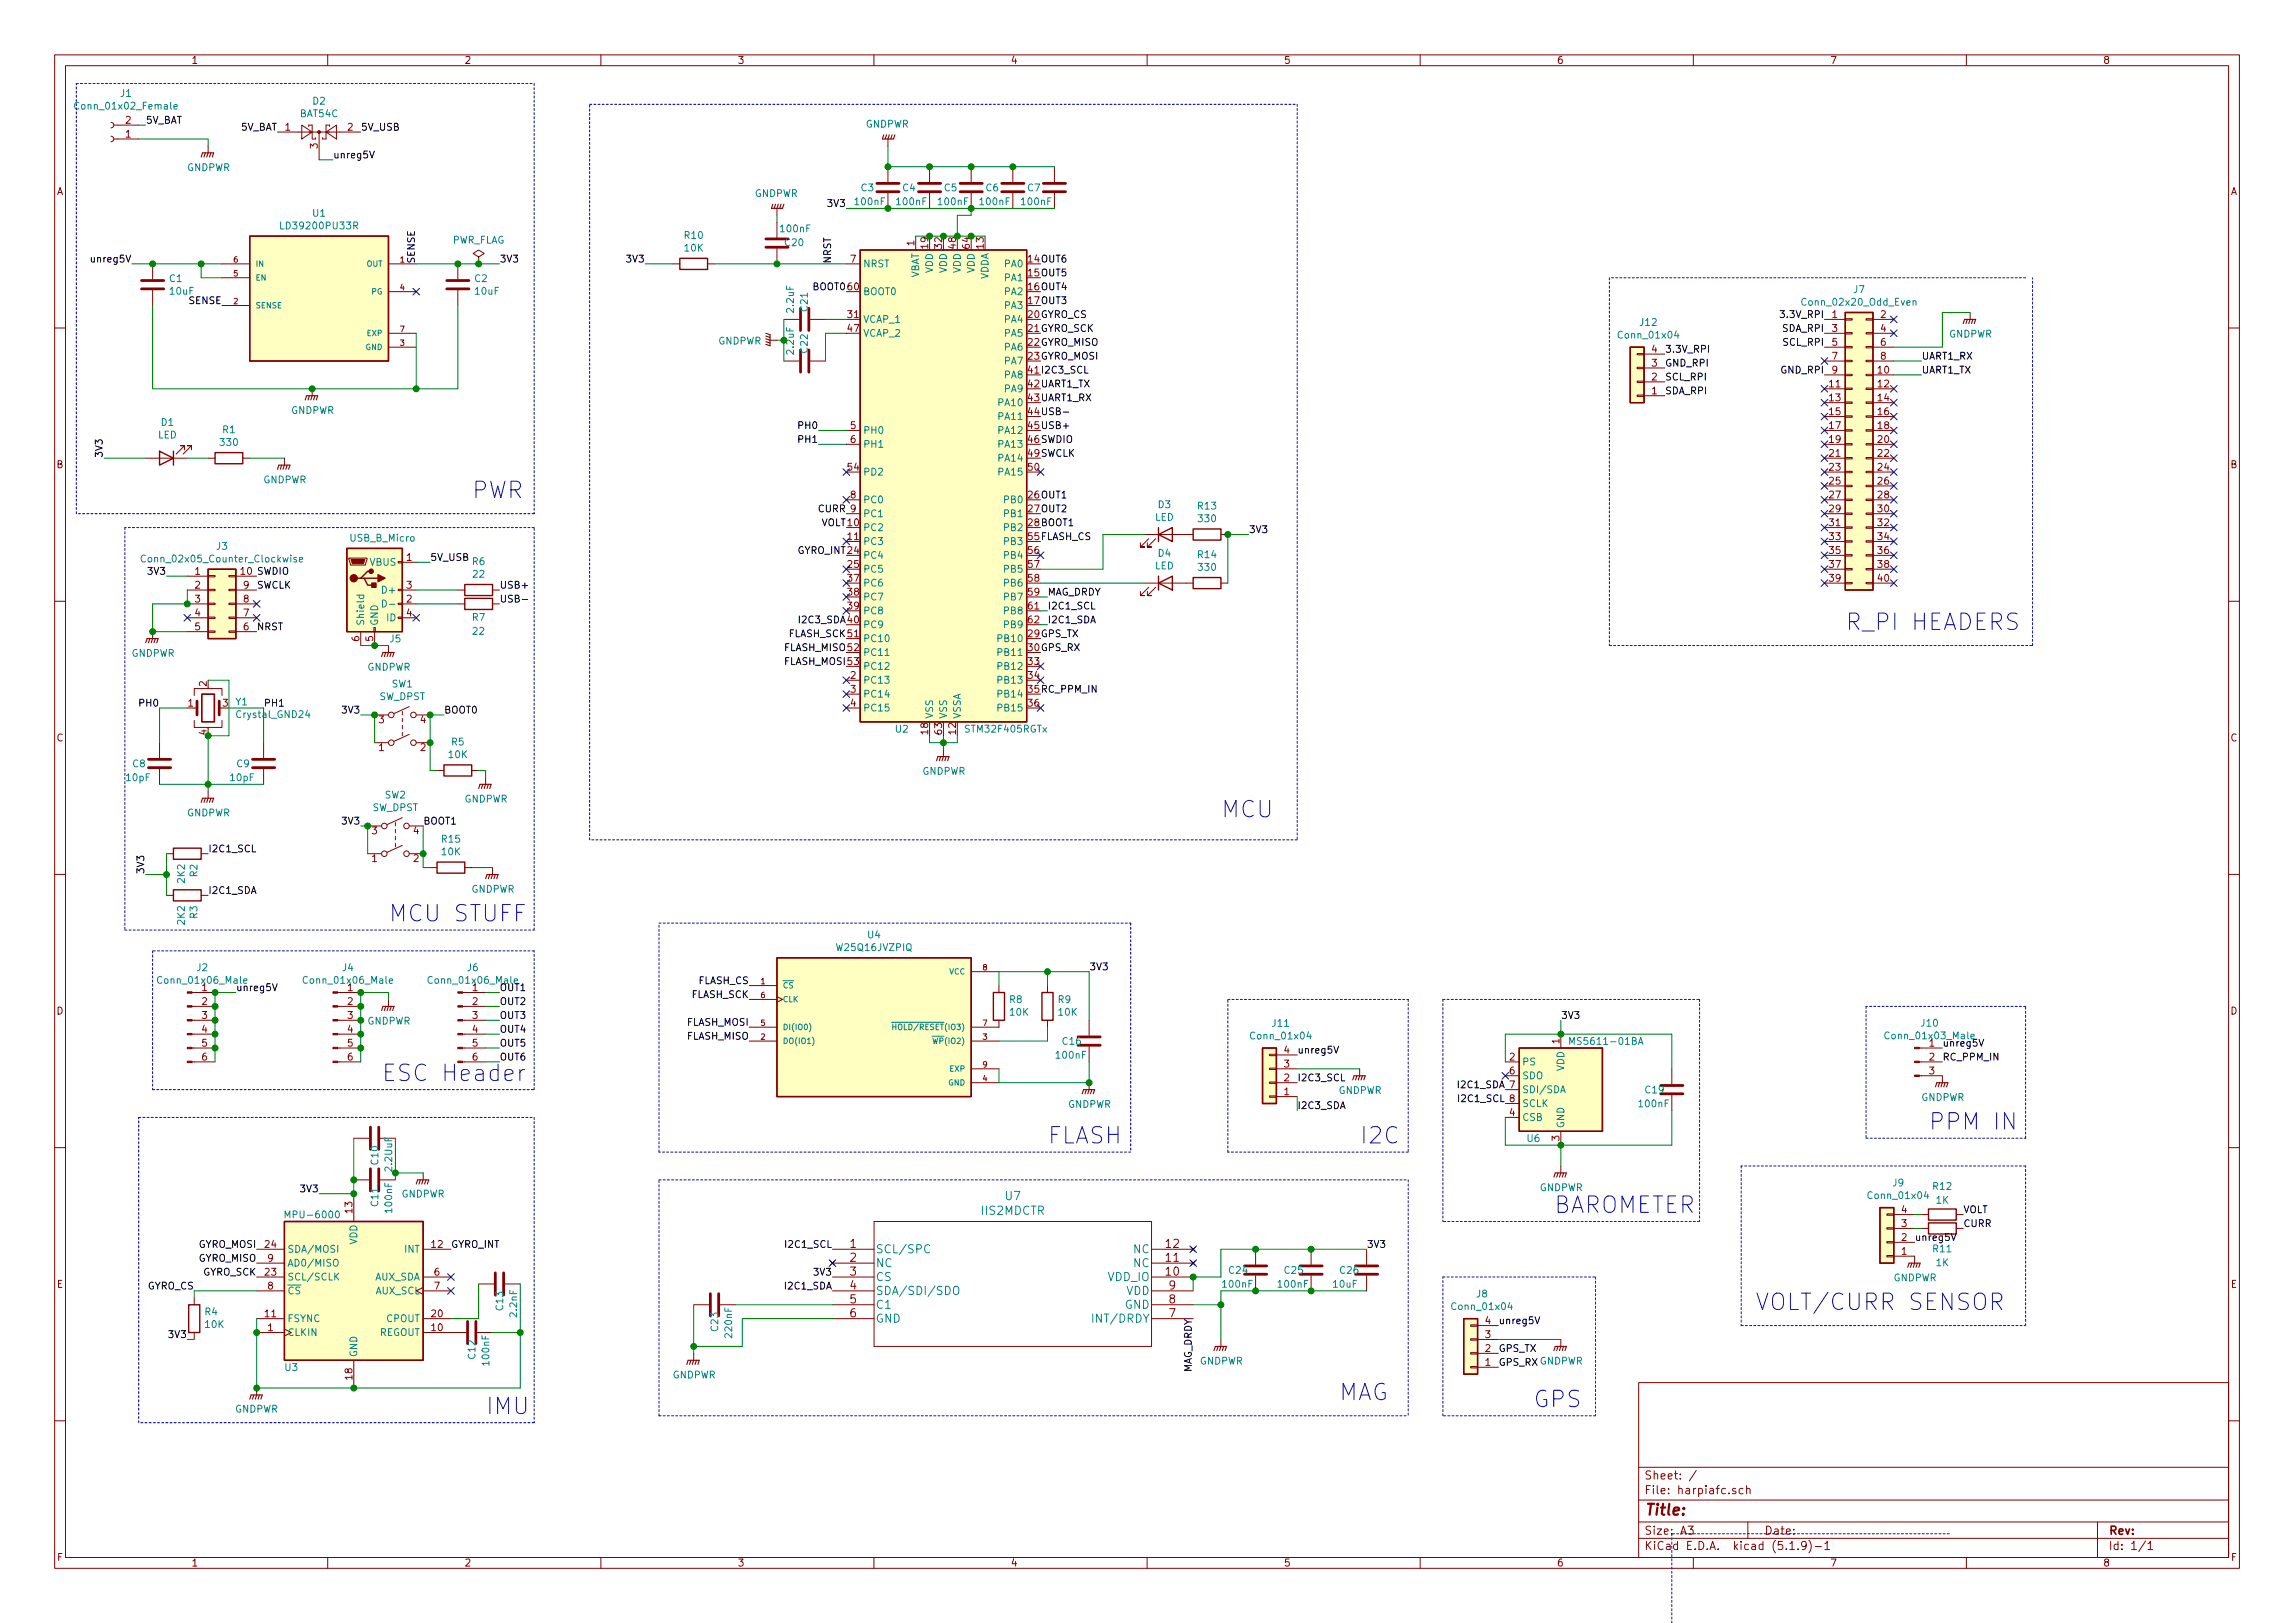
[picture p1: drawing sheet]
<svg xmlns="http://www.w3.org/2000/svg" width="420mm" height="297mm" viewBox="0 0 420 297" stroke-linecap="round" stroke-linejoin="round" font-family="sans-serif">
<defs><g id="words">
<g font-size="4.2" fill="#0000c2">
<text x="86.4" y="91.2">PWR</text>
<text x="337.8" y="115.4">R_PI HEADERS</text>
<text x="223.5" y="149.6">MCU</text>
<text x="71.1" y="168.7">MCU STUFF</text>
<text x="69.8" y="197.9">ESC Header</text>
<text x="191.8" y="209.3">FLASH</text>
<text x="248.9" y="209.3">I2C</text>
<text x="353.1" y="206.8">PPM IN</text>
<text x="284.5" y="222">BAROMETER</text>
<text x="321.3" y="239.8">VOLT/CURR SENSOR</text>
<text x="245.1" y="256.3">MAG</text>
<text x="280.7" y="257.6">GPS</text>
<text x="88.9" y="258.9">IMU</text>
</g>
<text font-size="2.8" fill="#840000" x="301" y="277.3">Title:</text>
<g font-size="2.1" fill="#008484">
<text x="184.1" y="219.6">U7</text>
<text x="179.7" y="222.3">IIS2MDCTR</text>
<text x="160.3" y="229.4">SCL/SPC</text>
<text x="160.3" y="231.9">NC</text>
<text x="207.5" y="231.9">NC</text>
<text x="207.5" y="229.4">NC</text>
<text x="160.3" y="234.5">CS</text>
<text x="160.3" y="237">SDA/SDI/SDO</text>
<text x="160.3" y="239.5">C1</text>
<text x="202.8" y="234.5">VDD_IO</text>
<text x="205.9" y="239.5">GND</text>
<text x="206.2" y="237">VDD</text>
<text x="160.3" y="242.1">GND</text>
<text x="200.7" y="242.1">INT/DRDY</text>
</g>
<g font-size="2.1" fill="#840000">
<text x="155.6" y="228.4">1</text>
<text x="155.6" y="230.9">2</text>
<text x="155.6" y="233.5">3</text>
<text x="213.5" y="233.5">10</text>
<text x="213.5" y="230.9">11</text>
<text x="213.5" y="228.4">12</text>
<text x="155.6" y="236">4</text>
<text x="155.6" y="238.5">5</text>
<text x="214" y="238.5">8</text>
<text x="214" y="236">9</text>
<text x="155.6" y="241.1">6</text>
<text x="214" y="241.1">7</text>
<text x="301" y="273.5">File: harpiafc.sch</text>
<text x="301" y="270.8">Sheet: /</text>
<text x="301" y="280.9">Size: A3</text>
<text x="323" y="280.9">Date:</text>
<text x="386" y="280.9">Rev:</text>
<text x="301" y="283.7">KiCad E.D.A. kicad (5.1.9)-1</text>
<text x="386" y="283.7">Id: 1/1</text>
</g>
<g font-size="1.8" fill="#840000">
<text x="35" y="11.7">1</text>
<text x="85" y="11.7">2</text>
<text x="135" y="11.7">3</text>
<text x="185" y="11.7">4</text>
<text x="235" y="11.7">5</text>
<text x="285" y="11.7">6</text>
<text x="335" y="11.7">7</text>
<text x="385" y="11.7">8</text>
<text x="23" y="22.6">2</text>
<text x="52.2" y="23.9">1</text>
<text x="63.7" y="23.9">2</text>
<text x="23" y="25.2">1</text>
<text x="58.2" y="27.2" transform="rotate(-90 58.2 27.2)">3</text>
<text x="10.4" y="35.7">A</text>
<text x="408.4" y="35.7">A</text>
<text x="167.4" y="45" transform="rotate(-90 167.4 45)">1</text>
<text x="169.9" y="45.5" transform="rotate(-90 169.9 45.5)">19</text>
<text x="172.5" y="45.5" transform="rotate(-90 172.5 45.5)">32</text>
<text x="175" y="45.5" transform="rotate(-90 175 45.5)">48</text>
<text x="177.5" y="45.5" transform="rotate(-90 177.5 45.5)">64</text>
<text x="180.1" y="45.5" transform="rotate(-90 180.1 45.5)">13</text>
<text x="155.2" y="53.1">60</text>
<text x="155.7" y="48">7</text>
<text x="155.2" y="58.2">31</text>
<text x="335.4" y="58.2">1</text>
<text x="344.3" y="58.2">2</text>
<text x="155.2" y="60.7">47</text>
<text x="302.4" y="64.6">4</text>
<text x="335.4" y="60.7">3</text>
<text x="335.4" y="63.3">5</text>
<text x="335.4" y="65.8">7</text>
<text x="344.3" y="60.7">4</text>
<text x="344.3" y="63.3">6</text>
<text x="344.3" y="65.8">8</text>
<text x="302.4" y="69.6">2</text>
<text x="302.4" y="67.1">3</text>
<text x="334.9" y="70.9">11</text>
<text x="335.4" y="68.4">9</text>
<text x="343.8" y="68.4">10</text>
<text x="343.8" y="70.9">12</text>
<text x="302.4" y="72.2">1</text>
<text x="334.9" y="73.4">13</text>
<text x="334.9" y="76">15</text>
<text x="343.8" y="73.4">14</text>
<text x="343.8" y="76">16</text>
<text x="155.7" y="78.5">5</text>
<text x="155.7" y="81.1">6</text>
<text x="334.9" y="78.5">17</text>
<text x="334.9" y="81.1">19</text>
<text x="334.9" y="83.6">21</text>
<text x="343.8" y="78.5">18</text>
<text x="343.8" y="81.1">20</text>
<text x="343.8" y="83.6">22</text>
<text x="10.4" y="85.7">B</text>
<text x="155.2" y="86.1">54</text>
<text x="188.3" y="86.1">50</text>
<text x="334.9" y="86.1">23</text>
<text x="334.9" y="88.7">25</text>
<text x="343.8" y="86.1">24</text>
<text x="343.8" y="88.7">26</text>
<text x="408.4" y="85.7">B</text>
<text x="155.7" y="91.2">8</text>
<text x="334.9" y="91.2">27</text>
<text x="334.9" y="93.8">29</text>
<text x="343.8" y="91.2">28</text>
<text x="343.8" y="93.8">30</text>
<text x="155.2" y="98.8">11</text>
<text x="188.3" y="101.4">56</text>
<text x="334.9" y="96.3">31</text>
<text x="334.9" y="98.8">33</text>
<text x="334.9" y="101.4">35</text>
<text x="343.8" y="96.3">32</text>
<text x="343.8" y="98.8">34</text>
<text x="343.8" y="101.4">36</text>
<text x="35.7" y="105.2">1</text>
<text x="35.7" y="107.7">2</text>
<text x="44.6" y="107.7">9</text>
<text x="74.4" y="102.7">1</text>
<text x="74.4" y="107.7">3</text>
<text x="155.2" y="103.9">25</text>
<text x="155.2" y="106.5">37</text>
<text x="188.3" y="103.9">57</text>
<text x="188.3" y="106.5">58</text>
<text x="334.9" y="103.9">37</text>
<text x="334.9" y="106.5">39</text>
<text x="343.8" y="103.9">38</text>
<text x="343.8" y="106.5">40</text>
<text x="35.7" y="110.3">3</text>
<text x="35.7" y="112.8">4</text>
<text x="44.6" y="112.8">7</text>
<text x="44.6" y="110.3">8</text>
<text x="74.4" y="110.3">2</text>
<text x="74.4" y="112.8">4</text>
<text x="155.2" y="109">38</text>
<text x="155.2" y="111.5">39</text>
<text x="188.3" y="109">59</text>
<text x="188.3" y="111.5">61</text>
<text x="35.7" y="115.4">5</text>
<text x="44.6" y="115.4">6</text>
<text x="65.8" y="117.4" transform="rotate(-90 65.8 117.4)">6</text>
<text x="68.3" y="117.4" transform="rotate(-90 68.3 117.4)">5</text>
<text x="188.3" y="114.1">62</text>
<text x="37.8" y="125.6" transform="rotate(-90 37.8 125.6)">2</text>
<text x="155.7" y="124.2">2</text>
<text x="188.3" y="121.7">33</text>
<text x="188.3" y="124.2">34</text>
<text x="34.4" y="129.3">1</text>
<text x="40.8" y="129.3">3</text>
<text x="155.7" y="126.8">3</text>
<text x="155.7" y="129.3">4</text>
<text x="188.3" y="129.3">36</text>
<text x="10.4" y="135.7">C</text>
<text x="37.8" y="134.5" transform="rotate(-90 37.8 134.5)">4</text>
<text x="69.4" y="137.5">1</text>
<text x="69.4" y="132.4">3</text>
<text x="77" y="137.5">2</text>
<text x="77" y="132.4">4</text>
<text x="169.9" y="134.4" transform="rotate(-90 169.9 134.4)">18</text>
<text x="172.5" y="134.4" transform="rotate(-90 172.5 134.4)">63</text>
<text x="175" y="134.4" transform="rotate(-90 175 134.4)">12</text>
<text x="408.4" y="135.7">C</text>
<text x="68.1" y="152.7">3</text>
<text x="75.7" y="152.7">4</text>
<text x="68.1" y="157.8">1</text>
<text x="75.7" y="157.8">2</text>
<text x="10.4" y="185.7">D</text>
<text x="37" y="181.4">1</text>
<text x="37" y="183.9">2</text>
<text x="63.7" y="181.4">1</text>
<text x="63.7" y="183.9">2</text>
<text x="86.5" y="181.4">1</text>
<text x="86.5" y="183.9">2</text>
<text x="408.4" y="185.7">D</text>
<text x="37" y="186.5">3</text>
<text x="37" y="189">4</text>
<text x="37" y="191.6">5</text>
<text x="63.7" y="186.5">3</text>
<text x="63.7" y="189">4</text>
<text x="63.7" y="191.6">5</text>
<text x="86.5" y="186.5">3</text>
<text x="86.5" y="189">4</text>
<text x="86.5" y="191.6">5</text>
<text x="285.5" y="191" transform="rotate(-90 285.5 191)">1</text>
<text x="353.2" y="191.6">1</text>
<text x="37" y="194.1">6</text>
<text x="63.7" y="194.1">6</text>
<text x="86.5" y="194.1">6</text>
<text x="235.1" y="197.9">2</text>
<text x="235.1" y="195.4">3</text>
<text x="235.1" y="192.8">4</text>
<text x="276.4" y="194.1">2</text>
<text x="276.4" y="196.6">6</text>
<text x="353.2" y="194.1">2</text>
<text x="353.2" y="196.6">3</text>
<text x="235.1" y="200.4">1</text>
<text x="276.4" y="204.3">4</text>
<text x="285.5" y="208.8" transform="rotate(-90 285.5 208.8)">3</text>
<text x="64.5" y="222" transform="rotate(-90 64.5 222)">13</text>
<text x="348.1" y="227.1">2</text>
<text x="348.1" y="224.6">3</text>
<text x="348.1" y="222">4</text>
<text x="48.6" y="233.5">23</text>
<text x="48.6" y="228.4">24</text>
<text x="49" y="230.9">9</text>
<text x="79" y="228.4">12</text>
<text x="79.5" y="233.5">6</text>
<text x="348.1" y="229.7">1</text>
<text x="10.4" y="235.7">E</text>
<text x="49" y="236">8</text>
<text x="79.5" y="236">7</text>
<text x="408.4" y="235.7">E</text>
<text x="48.6" y="241.1">11</text>
<text x="49" y="243.6">1</text>
<text x="79" y="243.6">10</text>
<text x="79" y="241.1">20</text>
<text x="271.9" y="244.9">3</text>
<text x="271.9" y="242.4">4</text>
<text x="271.9" y="250">1</text>
<text x="271.9" y="247.4">2</text>
<text x="64.5" y="252.5" transform="rotate(-90 64.5 252.5)">18</text>
<text x="10.5" y="285.7">F</text>
<text x="35" y="286.7">1</text>
<text x="85" y="286.7">2</text>
<text x="135" y="286.7">3</text>
<text x="185" y="286.7">4</text>
<text x="235" y="286.7">5</text>
<text x="285" y="286.7">6</text>
<text x="335" y="286.7">7</text>
<text x="385" y="286.7">8</text>
<text x="408.5" y="285.7">F</text>
</g>
<g font-size="1.8" fill="#008484">
<text x="22.1" y="17.7">J1</text>
<text x="14.3" y="20.1">Conn_01x02_Female</text>
<text x="55" y="21.4">BAT54C</text>
<text x="57.3" y="19.1">D2</text>
<text x="158.4" y="23.4">GNDPWR</text>
<text x="34.2" y="31.3">GNDPWR</text>
<text x="157.7" y="35">C3</text>
<text x="165.3" y="35">C4</text>
<text x="172.9" y="35">C5</text>
<text x="180.5" y="35">C6</text>
<text x="188.2" y="35">C7</text>
<text x="51.9" y="42">LD39200PU33R</text>
<text x="57.3" y="39.7">U1</text>
<text x="138.1" y="36.1">GNDPWR</text>
<text x="156.7" y="37.6">100nF</text>
<text x="164.3" y="37.6">100nF</text>
<text x="171.9" y="37.6">100nF</text>
<text x="179.5" y="37.6">100nF</text>
<text x="187.1" y="37.6">100nF</text>
<text x="82.7" y="44.6">PWR_FLAG</text>
<text x="125.4" y="43.7">R10</text>
<text x="125.4" y="46">10K</text>
<text x="143" y="42.5">100nF</text>
<text x="143.8" y="45">C20</text>
<text x="31.1" y="51.6">C1</text>
<text x="31.2" y="53.9">10uF</text>
<text x="86.9" y="51.6">C2</text>
<text x="87.1" y="53.9">10uF</text>
<text x="158" y="48.9">NRST</text>
<text x="168.3" y="51.1" transform="rotate(-90 168.3 51.1)">VBAT</text>
<text x="170.8" y="50" transform="rotate(-90 170.8 50)">VDD</text>
<text x="173.4" y="50" transform="rotate(-90 173.4 50)">VDD</text>
<text x="175.9" y="50" transform="rotate(-90 175.9 50)">VDD</text>
<text x="178.4" y="50" transform="rotate(-90 178.4 50)">VDD</text>
<text x="181" y="51.3" transform="rotate(-90 181 51.3)">VDDA</text>
<text x="184" y="48.9">PA0</text>
<text x="184" y="51.5">PA1</text>
<text x="339.4" y="53.6">J7</text>
<text x="145.3" y="57.1" transform="rotate(-90 145.3 57.1)">2.2uF</text>
<text x="147.9" y="56.9" transform="rotate(-90 147.9 56.9)">C21</text>
<text x="158" y="54">BOOT0</text>
<text x="158" y="59.1">VCAP_1</text>
<text x="184" y="54">PA2</text>
<text x="184" y="56.6">PA3</text>
<text x="184" y="59.1">PA4</text>
<text x="300.3" y="59.7">J12</text>
<text x="330.3" y="55.9">Conn_02x20_Odd_Even</text>
<text x="131.4" y="63.1">GNDPWR</text>
<text x="145.3" y="64.7" transform="rotate(-90 145.3 64.7)">2.2uF</text>
<text x="147.9" y="64.5" transform="rotate(-90 147.9 64.5)">C22</text>
<text x="158" y="61.6">VCAP_2</text>
<text x="184" y="61.6">PA5</text>
<text x="184" y="64.2">PA6</text>
<text x="296.6" y="62">Conn_01x04</text>
<text x="356.8" y="61.8">GNDPWR</text>
<text x="184" y="66.7">PA7</text>
<text x="184" y="69.3">PA8</text>
<text x="184" y="71.8">PA9</text>
<text x="29.5" y="77.9">D1</text>
<text x="53.2" y="75.8">GNDPWR</text>
<text x="183" y="74.3">PA10</text>
<text x="183" y="76.9">PA11</text>
<text x="28.9" y="80.2">LED</text>
<text x="40.4" y="81.6">330</text>
<text x="40.8" y="79.3">R1</text>
<text x="158" y="79.4">PH0</text>
<text x="158" y="82">PH1</text>
<text x="183" y="79.4">PA12</text>
<text x="183" y="82">PA13</text>
<text x="48.2" y="88.5">GNDPWR</text>
<text x="158" y="87">PD2</text>
<text x="183" y="84.5">PA14</text>
<text x="183" y="87">PA15</text>
<text x="158" y="92.1">PC0</text>
<text x="158" y="94.7">PC1</text>
<text x="184" y="92.1">PB0</text>
<text x="184" y="94.7">PB1</text>
<text x="211.4" y="95.3">LED</text>
<text x="212.1" y="93">D3</text>
<text x="219.4" y="93.3">R13</text>
<text x="219.5" y="95.6">330</text>
<text x="39.7" y="100.6">J3</text>
<text x="64.2" y="99.1">USB_B_Micro</text>
<text x="158" y="97.2">PC2</text>
<text x="158" y="99.7">PC3</text>
<text x="184" y="97.2">PB2</text>
<text x="184" y="99.7">PB3</text>
<text x="212.1" y="101.9">D4</text>
<text x="26.7" y="102.9">Conn_02x05_Counter_Clockwise</text>
<text x="67.7" y="103.5">VBUS</text>
<text x="86.5" y="103.4">R6</text>
<text x="86.7" y="105.7">22</text>
<text x="158" y="102.3">PC4</text>
<text x="158" y="104.8">PC5</text>
<text x="158" y="107.4">PC6</text>
<text x="184" y="102.3">PB4</text>
<text x="184" y="104.8">PB5</text>
<text x="184" y="107.4">PB6</text>
<text x="211.4" y="104.2">LED</text>
<text x="219.4" y="102.1">R14</text>
<text x="219.5" y="104.5">330</text>
<text x="70.3" y="108.6">D+</text>
<text x="70.9" y="113.7">ID</text>
<text x="86.5" y="113.6">R7</text>
<text x="158" y="109.9">PC7</text>
<text x="158" y="112.4">PC8</text>
<text x="184" y="109.9">PB7</text>
<text x="184" y="112.4">PB8</text>
<text x="66.7" y="114.6" transform="rotate(-90 66.7 114.6)">Shield</text>
<text x="69.2" y="114.6" transform="rotate(-90 69.2 114.6)">GND</text>
<text x="71.4" y="117.6">J5</text>
<text x="86.6" y="116.2">22</text>
<text x="158" y="117.5">PC10</text>
<text x="158" y="115">PC9</text>
<text x="183" y="117.5">PB10</text>
<text x="184" y="115">PB9</text>
<text x="24" y="120.2">GNDPWR</text>
<text x="67.2" y="122.7">GNDPWR</text>
<text x="71.8" y="125.8">SW1</text>
<text x="158" y="120.1">PC11</text>
<text x="158" y="122.6">PC12</text>
<text x="158" y="125.1">PC13</text>
<text x="183" y="120.1">PB11</text>
<text x="183" y="122.6">PB12</text>
<text x="183" y="125.1">PB13</text>
<text x="43.2" y="129.1">Y1</text>
<text x="43.6" y="131.4">Crystal_GND24</text>
<text x="69.4" y="128.1">SW_DPST</text>
<text x="158" y="127.7">PC14</text>
<text x="158" y="130.2">PC15</text>
<text x="170.8" y="131.6" transform="rotate(-90 170.8 131.6)">VSS</text>
<text x="173.4" y="131.6" transform="rotate(-90 173.4 131.6)">VSS</text>
<text x="175.9" y="131.6" transform="rotate(-90 175.9 131.6)">VSSA</text>
<text x="183" y="127.7">PB14</text>
<text x="183" y="130.2">PB15</text>
<text x="82.7" y="136.4">R5</text>
<text x="164" y="134.1">U2</text>
<text x="176.9" y="134.1">STM32F405RGTx</text>
<text x="23.2" y="143">10pF</text>
<text x="24.3" y="140.4">C8</text>
<text x="42.2" y="143">10pF</text>
<text x="43.4" y="140.4">C9</text>
<text x="82.2" y="138.7">10K</text>
<text x="168.8" y="141.8">GNDPWR</text>
<text x="34.2" y="149.4">GNDPWR</text>
<text x="68.1" y="148.4">SW_DPST</text>
<text x="70.5" y="146.1">SW2</text>
<text x="85" y="146.9">GNDPWR</text>
<text x="80.9" y="154.2">R15</text>
<text x="33.8" y="161.6" transform="rotate(-90 33.8 161.6)">2K2</text>
<text x="36.1" y="160.5" transform="rotate(-90 36.1 160.5)">R2</text>
<text x="80.9" y="156.5">10K</text>
<text x="86.3" y="163.4">GNDPWR</text>
<text x="33.8" y="169.2" transform="rotate(-90 33.8 169.2)">2K2</text>
<text x="36.1" y="168.1" transform="rotate(-90 36.1 168.1)">R3</text>
<text x="158.9" y="171.7">U4</text>
<text x="36.1" y="177.7">J2</text>
<text x="62.7" y="177.7">J4</text>
<text x="85.6" y="177.7">J6</text>
<text x="153.4" y="174.1">W25Q16JVZPIQ</text>
<text x="29.4" y="180">Conn_01x06_Male</text>
<text x="56" y="180">Conn_01x06_Male</text>
<text x="78.9" y="180">Conn_01x06_Male</text>
<text x="184.9" y="183.6">R8</text>
<text x="184.9" y="185.9">10K</text>
<text x="193.8" y="183.6">R9</text>
<text x="193.8" y="185.9">10K</text>
<text x="67.2" y="187.5">GNDPWR</text>
<text x="194.6" y="191.2">C16</text>
<text x="229.3" y="190.2">Conn_01x04</text>
<text x="233" y="187.9">J11</text>
<text x="288.2" y="191.2">MS5611-01BA</text>
<text x="345.6" y="190.2">Conn_01x03_Male</text>
<text x="351.8" y="187.9">J10</text>
<text x="193.5" y="193.8">100nF</text>
<text x="278.6" y="195">PS</text>
<text x="278.6" y="197.5">SDO</text>
<text x="286.4" y="196" transform="rotate(-90 286.4 196)">VDD</text>
<text x="195.5" y="202.8">GNDPWR</text>
<text x="245" y="200.2">GNDPWR</text>
<text x="278.6" y="200.1">SDI/SDA</text>
<text x="278.6" y="202.6">SCLK</text>
<text x="300.2" y="202.7">100nF</text>
<text x="301.3" y="200.1">C19</text>
<text x="351.7" y="201.5">GNDPWR</text>
<text x="278.6" y="205.1">CSB</text>
<text x="279.6" y="209">U6</text>
<text x="286.4" y="206.5" transform="rotate(-90 286.4 206.5)">GND</text>
<text x="69.3" y="213.1" transform="rotate(-90 69.3 213.1)">C10</text>
<text x="71.8" y="214.2" transform="rotate(-90 71.8 214.2)">2.2UuF</text>
<text x="69.3" y="220.7" transform="rotate(-90 69.3 220.7)">C11</text>
<text x="71.8" y="221.8" transform="rotate(-90 71.8 221.8)">100nF</text>
<text x="73.5" y="219.2">GNDPWR</text>
<text x="281.8" y="218">GNDPWR</text>
<text x="342.3" y="219.4">Conn_01x04</text>
<text x="346.6" y="217.1">J9</text>
<text x="353.9" y="217.8">R12</text>
<text x="354.5" y="220.3">1K</text>
<text x="52.9" y="223">MPU-6000</text>
<text x="65.4" y="227.8" transform="rotate(-90 65.4 227.8)">VDD</text>
<text x="52.6" y="229.3">SDA/MOSI</text>
<text x="52.6" y="231.8">AD0/MISO</text>
<text x="74.1" y="229.3">INT</text>
<text x="225.1" y="233.1">C24</text>
<text x="235.2" y="233.1">C25</text>
<text x="245.4" y="233.1">C26</text>
<text x="353.9" y="229.2">R11</text>
<text x="354.5" y="231.7">1K</text>
<text x="52.6" y="234.4">SCL/SCLK</text>
<text x="52.6" y="236.9">CS</text>
<text x="68.5" y="234.4">AUX_SDA</text>
<text x="68.7" y="236.9">AUX_SCL</text>
<text x="92.1" y="239.8" transform="rotate(-90 92.1 239.8)">C13</text>
<text x="224" y="235.7">100nF</text>
<text x="234.1" y="235.7">100nF</text>
<text x="244.2" y="235.7">10uF</text>
<text x="266.1" y="239.8">Conn_01x04</text>
<text x="270.4" y="237.5">J8</text>
<text x="346.6" y="234.5">GNDPWR</text>
<text x="37.5" y="240.7">R4</text>
<text x="37.6" y="243">10K</text>
<text x="52.6" y="244.5">CLKIN</text>
<text x="52.6" y="242">FSYNC</text>
<text x="69.4" y="244.5">REGOUT</text>
<text x="70.8" y="242">CPOUT</text>
<text x="94.7" y="240.9" transform="rotate(-90 94.7 240.9)">2.2nF</text>
<text x="131.5" y="243.6" transform="rotate(-90 131.5 243.6)">C23</text>
<text x="134" y="244.7" transform="rotate(-90 134 244.7)">220nF</text>
<text x="52.2" y="250.9">U3</text>
<text x="65.4" y="248.4" transform="rotate(-90 65.4 248.4)">GND</text>
<text x="87" y="248.7" transform="rotate(-90 87 248.7)">C12</text>
<text x="89.6" y="249.7" transform="rotate(-90 89.6 249.7)">100nF</text>
<text x="219.6" y="249.7">GNDPWR</text>
<text x="123.1" y="252.3">GNDPWR</text>
<text x="43" y="258.5">GNDPWR</text>
</g>
<g font-size="1.8">
<text x="26.7" y="22.6">5V_BAT</text>
<text x="44" y="23.9">5V_BAT</text>
<text x="66" y="23.9">5V_USB</text>
<text x="61" y="29">unreg5V</text>
<text x="151.8" y="37.9">3V3</text>
<text x="17" y="48">unreg5V</text>
<text x="75.9" y="48.3" transform="rotate(-90 75.9 48.3)">SENSE</text>
<text x="91.4" y="48">3V3</text>
<text x="115" y="48">3V3</text>
<text x="148.8" y="53.1">BOOT0</text>
<text x="152.1" y="48.3" transform="rotate(-90 152.1 48.3)">NRST</text>
<text x="188.3" y="48">14OUT6</text>
<text x="188.3" y="50.6">15OUT5</text>
<text x="188.3" y="53.1">16OUT4</text>
<text x="34.6" y="55.7">SENSE</text>
<text x="188.3" y="55.7">17OUT3</text>
<text x="188.3" y="58.2">20GYRO_CS</text>
<text x="326.4" y="58.2">3.3V_RPI</text>
<text x="188.3" y="60.7">21GYRO_SCK</text>
<text x="188.3" y="63.3">22GYRO_MISO</text>
<text x="188.3" y="65.8">23GYRO_MOSI</text>
<text x="304.8" y="64.6">3.3V_RPI</text>
<text x="326.3" y="60.7">SDA_RPI</text>
<text x="326.5" y="63.3">SCL_RPI</text>
<text x="351.8" y="65.8">UART1_RX</text>
<text x="188.3" y="68.4">41I2C3_SCL</text>
<text x="188.3" y="70.9">42UART1_TX</text>
<text x="304.8" y="69.6">SCL_RPI</text>
<text x="304.8" y="67.1">GND_RPI</text>
<text x="326.1" y="68.4">GND_RPI</text>
<text x="351.8" y="68.4">UART1_TX</text>
<text x="188.3" y="73.4">43UART1_RX</text>
<text x="188.3" y="76">44USB-</text>
<text x="304.8" y="72.2">SDA_RPI</text>
<text x="18.8" y="83.9" transform="rotate(-90 18.8 83.9)">3V3</text>
<text x="146.4" y="78.5">PH0</text>
<text x="146.4" y="81.1">PH1</text>
<text x="188.3" y="78.5">45USB+</text>
<text x="188.3" y="81.1">46SWDIO</text>
<text x="188.3" y="83.6">49SWCLK</text>
<text x="149.8" y="93.8">CURR 9</text>
<text x="188.3" y="91.2">26OUT1</text>
<text x="188.3" y="93.8">27OUT2</text>
<text x="145.9" y="101.4">GYRO_INT 24</text>
<text x="150.2" y="96.3">VOLT 10</text>
<text x="188.3" y="96.3">28BOOT1</text>
<text x="188.3" y="98.8">55FLASH_CS</text>
<text x="228.6" y="97.6">3V3</text>
<text x="27.3" y="105.2">3V3</text>
<text x="44.1" y="105.2">10 SWDIO</text>
<text x="47" y="107.7">SWCLK</text>
<text x="78.7" y="102.7">5V_USB</text>
<text x="91.4" y="107.7">USB+</text>
<text x="91.4" y="110.3">USB-</text>
<text x="191.8" y="111.5">I2C1_SCL</text>
<text x="191.8" y="109">MAG_DRDY</text>
<text x="47" y="115.4">NRST</text>
<text x="143.5" y="119.2">FLASH_MISO 52</text>
<text x="144.3" y="116.6">FLASH_SCK 51</text>
<text x="146.5" y="114.1">I2C3_SDA 40</text>
<text x="188.3" y="116.6">29GPS_TX</text>
<text x="188.3" y="119.2">30GPS_RX</text>
<text x="191.8" y="114.1">I2C1_SDA</text>
<text x="143.5" y="121.7">FLASH_MOSI 53</text>
<text x="25.8" y="129.3">PH0</text>
<text x="48.3" y="129.3">PH1</text>
<text x="62.9" y="130.6">3V3</text>
<text x="81.3" y="130.6">BOOT0</text>
<text x="188.3" y="126.8">35RC_PPM_IN</text>
<text x="38.1" y="156">I2C1_SCL</text>
<text x="62.9" y="150.9">3V3</text>
<text x="77.5" y="150.9">BOOT1</text>
<text x="26.4" y="160.1" transform="rotate(-90 26.4 160.1)">3V3</text>
<text x="38.1" y="163.6">I2C1_SDA</text>
<text x="199.4" y="177.6">3V3</text>
<text x="43.2" y="181.4">unreg5V</text>
<text x="91.4" y="183.9">OUT2</text>
<text x="91.4" y="181.4">OUT1</text>
<text x="126.5" y="182.7">FLASH_SCK</text>
<text x="127.8" y="180.1">FLASH_CS</text>
<text x="91.4" y="191.6">OUT5</text>
<text x="91.4" y="189">OUT4</text>
<text x="91.4" y="186.5">OUT3</text>
<text x="125.8" y="190.3">FLASH_MISO</text>
<text x="125.8" y="187.7">FLASH_MOSI</text>
<text x="285.8" y="186.5">3V3</text>
<text x="355.6" y="191.6">unreg5V</text>
<text x="91.4" y="194.1">OUT6</text>
<text x="237.5" y="197.9">I2C3_SCL</text>
<text x="237.5" y="192.8">unreg5V</text>
<text x="355.6" y="194.1">RC_PPM_IN</text>
<text x="237.5" y="203">I2C3_SDA</text>
<text x="267.1" y="199.2">I2C1_SDA 7</text>
<text x="267.3" y="201.7">I2C1_SCL 8</text>
<text x="55.3" y="218.2">3V3</text>
<text x="350.5" y="227.1">unreg5V</text>
<text x="359.4" y="224.6">CURR</text>
<text x="359.4" y="222">VOLT</text>
<text x="36.3" y="230.9">GYRO_MISO</text>
<text x="36.3" y="228.4">GYRO_MOSI</text>
<text x="37.1" y="233.5">GYRO_SCK</text>
<text x="82.5" y="228.4">GYRO_INT</text>
<text x="144.1" y="228.4">I2C1_SCL</text>
<text x="149.3" y="233.5">3V3</text>
<text x="250.2" y="228.4">3V3</text>
<text x="26.9" y="236">GYRO_CS</text>
<text x="143.9" y="236">I2C1_SDA</text>
<text x="31.1" y="244.9">3V3</text>
<text x="274.3" y="242.4">unreg5V</text>
<text x="218.2" y="251.4" transform="rotate(-90 218.2 251.4)">MAG_DRDY</text>
<text x="274.3" y="247.4">GPS_TX</text>
<text x="274.3" y="250">GPS_RX GNDPWR</text>
</g>
<g font-size="1.4" fill="#840000">
<text x="42.8" y="50.6">5</text>
<text x="42.8" y="48">6</text>
<text x="73.3" y="48">1</text>
<text x="73.3" y="53.1">4</text>
<text x="42.8" y="55.7">2</text>
<text x="73.3" y="63.3">3</text>
<text x="73.3" y="60.7">7</text>
<text x="180" y="177.6">8</text>
<text x="139.3" y="180.1">1</text>
<text x="139.3" y="182.7">6</text>
<text x="139.3" y="190.3">2</text>
<text x="139.3" y="187.7">5</text>
<text x="180" y="190.3">3</text>
<text x="180" y="187.7">7</text>
<text x="180" y="197.9">4</text>
<text x="180" y="195.4">9</text>
</g>
<g font-size="1.4" fill="#008484">
<text x="46.7" y="51.3">EN</text>
<text x="46.7" y="48.8">IN</text>
<text x="67.1" y="48.8">OUT</text>
<text x="68" y="53.9">PG</text>
<text x="46.7" y="56.4">SENSE</text>
<text x="67" y="64">GND</text>
<text x="67.3" y="61.5">EXP</text>
<text x="173.8" y="178.3">VCC</text>
<text x="143.3" y="180.9">CS</text>
<text x="143.3" y="183.4">CLK</text>
<text x="143.3" y="191">DO(IO1)</text>
<text x="143.3" y="188.5">DI(IO0)</text>
<text x="164.4" y="188.5">HOLD/RESET(IO3)</text>
<text x="171.3" y="191">WP(IO2)</text>
<text x="174" y="196.1">EXP</text>
<text x="173.6" y="198.7">GND</text>
</g>
</g></defs>
<g fill="none" stroke="#840000" stroke-width=".18">
<path d="M10 10h400v277h-400zM12 12h396v273.1h-396zM60 10v2M110 10v2M160 10v2M210 10v2M260 10v2M310 10v2M360 10v2M20.3 22.4l.4 .1 .1 .3-.1 .4-.4 .2M20.3 24.9l.4 .2 .1 .2-.1 .5-.4 .1M20.8 25.4h4.6"/>
<path d="M20.8 22.9h4.6M38.1 26.7v1.3M50.8 24.2h15.2M55.2 22.9l1.9 1.3-1.9 1.2zM56.5 23.2v-.3h.6v2.5h.7v-.2M58.4 24.2v5M59.7 24.2l1.9-1.3v2.5zM60.3 23.2v-.3h-.6v2.5h-.6v-.2M142.2 38.1v1.3M162.6 25.4v1.3M162.6 30.5v2.8M162.6 35.3v2.8"/>
<path d="M170.2 30.5v2.8M170.2 35.3v2.8M177.8 30.5v2.8M177.8 35.3v2.8M185.4 30.5v2.8M185.4 35.3v2.8M193 30.5v2.8M193 35.3v2.8M27.9 48.3v2.8M27.9 53.1v2.8M40.6 48.3h5.1M40.6 55.9h5.1"/>
<path d="M40.6 50.8h5.1M71.1 48.3h5.1M71.1 53.4h5.1M83.8 48.3v2.8M83.8 53.1v2.8M87.6 47l1-.6-1-.6-1 .6 1 .6v1.3M87.6 48.3h.1M123.2 48.3h1.3M129.5 48.3h1.3M142.2 40.7v2.8M142.2 45.5v2.8M143.5 58.5h2.8"/>
<path d="M148.3 58.5h2.8M154.9 48.3h2.6M167.6 43.2v2.6M334 58.5h3.8M337.8 58.3h1.3v.3h-1.3zM341.6 58.3h1.3v.3h-1.3zM342.9 58.5h3.8M360.7 57.2v1.3M10 60h2M57.1 71.2v1.2M71.1 63.5h5.1M71.1 61h5.1"/>
<path d="M141 62.3h1.2M143.5 66.1h2.8M148.3 66.1h2.8M154.9 78.8h2.6M299.7 64.7h1.3v.2h-1.3zM299.7 67.2h1.3v.3h-1.3zM299.7 72.3h1.3v.3h-1.3zM299.7 69.8h1.3v.2h-1.3zM301 72.4h3.8M301 69.9h3.8M301 67.3h3.8M301 64.8h3.8"/>
<path d="M334 63.5h3.8M334 61h3.8M334 78.8h3.8M334 66.1h3.8M334 68.6h3.8M334 71.2h3.8M334 73.7h3.8M334 76.2h3.8M337.8 78.6h1.3v.3h-1.3zM337.8 76.1h1.3v.3h-1.3zM337.8 73.6h1.3v.2h-1.3zM337.8 71h1.3v.3h-1.3z"/>
<path d="M337.8 68.5h1.3v.2h-1.3zM337.8 65.9h1.3v.3h-1.3zM337.8 63.4h1.3v.3h-1.3zM337.8 60.9h1.3v.2h-1.3zM341.6 78.6h1.3v.3h-1.3zM341.6 76.1h1.3v.3h-1.3zM341.6 73.6h1.3v.2h-1.3zM341.6 71h1.3v.3h-1.3zM341.6 68.5h1.3v.2h-1.3zM341.6 65.9h1.3v.3h-1.3zM341.6 63.4h1.3v.3h-1.3zM341.6 60.9h1.3v.2h-1.3z"/>
<path d="M342.9 63.5h3.8M342.9 61h3.8M342.9 78.8h3.8M342.9 66.1h3.8M342.9 68.6h3.8M342.9 71.2h3.8M342.9 73.7h3.8M342.9 76.2h3.8M408 60h2M26.7 83.9h7.6M33.8 82.3v-.7h-.8h.8l-1.5 1.5M35.1 82.3v-.7h-.8h.8l-1.6 1.5"/>
<path d="M38.1 83.9h1.3M44.4 83.9h1.3M52.1 83.9v1.2M154.9 91.5h2.6M154.9 94h2.6M154.9 81.3h2.6M209.5 97.8h8.9M210.3 98.6l-1.5 1.5h.7h-.7v-.7M211.6 98.6l-1.5 1.5h.7h-.7v-.7M223.5 97.8h1.3M334 91.5h3.8M334 94h3.8"/>
<path d="M334 81.3h3.8M334 83.9h3.8M334 86.4h3.8M334 88.9h3.8M334 96.6h3.8M334 99.1h3.8M337.8 86.3h1.3v.2h-1.3zM337.8 88.8h1.3v.3h-1.3zM337.8 91.3h1.3v.3h-1.3zM337.8 93.9h1.3v.2h-1.3zM337.8 96.4h1.3v.3h-1.3zM337.8 99h1.3v.2h-1.3z"/>
<path d="M337.8 83.7h1.3v.3h-1.3zM337.8 81.2h1.3v.2h-1.3zM341.6 86.3h1.3v.2h-1.3zM341.6 88.8h1.3v.3h-1.3zM341.6 91.3h1.3v.3h-1.3zM341.6 93.9h1.3v.2h-1.3zM341.6 96.4h1.3v.3h-1.3zM341.6 99h1.3v.2h-1.3zM341.6 83.7h1.3v.3h-1.3zM341.6 81.2h1.3v.2h-1.3zM342.9 91.5h3.8M342.9 94h3.8"/>
<path d="M342.9 81.3h3.8M342.9 83.9h3.8M342.9 86.4h3.8M342.9 88.9h3.8M342.9 96.6h3.8M342.9 99.1h3.8M10 110h2M27.9 115.6v1.3M34.3 108h3.8M34.3 105.4h3.8M34.3 110.5h3.8M34.3 113.1h3.8"/>
<path d="M34.3 115.6h3.8M38.1 115.5h1.3v.2h-1.3zM38.1 112.9h1.3v.3h-1.3zM38.1 107.9h1.3v.2h-1.3zM38.1 105.3h1.3v.3h-1.3zM38.1 110.4h1.3v.3h-1.3zM41.9 115.5h1.3v.2h-1.3zM41.9 112.9h1.3v.3h-1.3zM41.9 107.9h1.3v.2h-1.3zM41.9 105.3h1.3v.3h-1.3zM41.9 110.4h1.3v.3h-1.3zM43.2 108h3.8"/>
<path d="M43.2 105.4h3.8M43.2 110.5h3.8M43.2 113.1h3.8M43.2 115.6h3.8M63.9 102.1h3.3v.3l-.3 1h-2.8zM66 115.6v2.5M68.5 114.8h.2v.8h-.2zM68.6 115.6v2.5M71.1 118.1v1.3M72.9 112.9h.8v.3h-.8zM72.9 110.4h.8v.3h-.8zM72.9 107.9h.8v.2h-.8z"/>
<path d="M72.9 102.8h.8v.2h-.8zM73.7 108h2.5M73.7 110.5h2.5M73.7 113.1h2.5M73.7 102.9h2.5M83.8 108h1.3M83.8 110.5h1.3M90.2 108h1.2M90.2 110.5h1.2M209.5 106.7h8.9M210.3 107.5l-1.5 1.5h.7h-.7v-.8M211.6 107.5l-1.5 1.5h.7h-.7v-.8"/>
<path d="M223.5 106.7h1.3M334 106.7h3.8M334 101.6h3.8M334 104.2h3.8M337.8 101.5h1.3v.3h-1.3zM337.8 104h1.3v.3h-1.3zM337.8 106.6h1.3v.2h-1.3zM341.6 101.5h1.3v.3h-1.3zM341.6 104h1.3v.3h-1.3zM341.6 106.6h1.3v.2h-1.3zM342.9 106.7h3.8M342.9 101.6h3.8"/>
<path d="M342.9 104.2h3.8M408 110h2M29.2 135.9v2.8M35.6 131.9v1.2h5v-1.2M35.6 127.3v-1.3h5v1.3M35.6 129.6h.5M40.1 129.6h.5M48.3 135.9v2.8M68.6 135.9h2.5M68.6 130.8h2.5M73.7 130.2v.6M73.7 131.5v.6"/>
<path d="M73.7 132.8v.6M73.7 134v.7M74.9 134.4l-2.8 1.3M74.9 129.3l-2.8 1.3M76.2 135.9h2.5M76.2 130.8h2.5M154.9 124.5h2.6M154.9 127h2.6M154.9 129.6h2.6M172.7 137.2v1.3M29.2 140.8v2.7M30.5 156.2h1.2"/>
<path d="M36.8 156.2h1.3M38.1 144.8v1.3M48.3 140.8v2.7M67.3 156.2h2.5M67.3 151.2h2.5M72.4 150.5v.7M72.4 151.8v.6M72.4 153.1v.6M72.4 154.3v.7M73.7 154.7l-2.8 1.3M73.7 149.6l-2.8 1.3M74.9 156.2h2.6"/>
<path d="M74.9 151.2h2.6M78.7 158.8h1.3M80 141h1.3M85.1 158.8h1.3M86.4 141h1.2M88.9 142.3v1.2M90.2 158.8v1.3M10 160h2M30.5 163.9h1.2M36.8 163.9h1.3M177.8 177.8h5.1M408 160h2"/>
<path d="M35.2 194.3h4.2M35.2 191.8h4.2M35.2 189.3h4.2M35.2 186.7h4.2M35.2 184.2h4.2M35.2 181.6h4.2M61.8 194.3h4.2M61.8 191.8h4.2M61.8 189.3h4.2M61.8 186.7h4.2M61.8 184.2h4.2M61.8 181.6h4.2"/>
<path d="M71.1 182.9v1.3M84.7 191.8h4.2M84.7 189.3h4.2M84.7 186.7h4.2M84.7 184.2h4.2M84.7 181.6h4.2M137.2 180.4h5M137.2 190.5h5M137.2 188h5M137.2 182.9h5M142.2 182.4l1.1 .5-1.1 .5M177.8 190.5h5.1"/>
<path d="M177.8 198.2h5.1M177.8 195.6h5.1M182.9 180.4v1.2M182.9 186.7v1.3h-5.1M191.8 180.4v1.2M191.8 186.7v1.3M199.4 186.7v2.8M199.4 191.6v2.7M199.4 198.2v1.2M232.4 192.9h1.3v.3h-1.3zM232.4 195.5h1.3v.2h-1.3zM232.4 198h1.3v.3h-1.3z"/>
<path d="M233.7 198.2h3.8M233.7 195.6h3.8M233.7 193.1h3.8M248.9 195.6v1.3M275.6 194.3h2.5M275.6 196.9h2.5M275.6 199.4h2.5M285.7 189.3v2.5M306.1 195.6v2.8M351.4 194.3h4.2M351.4 196.9h4.2v1.3M351.4 191.8h4.2"/>
<path d="M10 210h2M64.8 218.5v5.1M64.8 215.9h2.8M64.8 208.3h2.8M69.6 215.9h2.8M69.6 208.3h2.8M77.5 214.7v1.2M232.4 200.6h1.3v.2h-1.3zM233.7 200.7h3.8M275.6 204.5h2.5M275.6 202h2.5M285.7 207v2.6"/>
<path d="M285.7 213.4v1.3M306.1 200.4v2.8M408 210h2M35.6 237.5v1.3M47 228.6h5.1M47 231.2h5.1M47 233.7h5.1M47 236.3h5.1M77.5 235.6l-1.3 .7 1.3 .6M77.5 228.6h5M77.5 233.7h5M77.5 236.3h5"/>
<path d="M87.6 235h2.8M92.5 235h2.7M127 238.8h2.8M131.8 238.8h2.8M152 230.8l.8 .8M152.4 238.8h7.6M152.4 228.6h7.6M152.4 231.2h7.6M152.4 233.7h7.6M152.4 236.3h7.6M152.8 230.8l-.8 .8M160 223.6h50.8v22.8h-50.8z"/>
<path d="M210.8 238.8h7.6M210.8 228.6h7.6M210.8 231.2h7.6M210.8 233.7h7.6M210.8 236.3h7.6M218.1 230.8l.7 .8M218.1 228.3l.7 .7M218.8 230.8l-.7 .8M218.8 228.3l-.7 .7M229.9 228.6v2.8M229.9 233.5v2.8M240 228.6v2.8"/>
<path d="M240 233.5v2.8M250.2 228.6v2.8M250.2 233.5v2.8M345.4 222.2h1.3v.2h-1.3zM345.4 224.7h1.3v.3h-1.3zM345.4 229.8h1.3v.2h-1.3zM345.4 227.2h1.3v.3h-1.3zM346.7 229.9h3.8v1.3M346.7 227.4h3.8M346.7 224.8h3.8M346.7 222.3h3.8M351.8 224.8h1.3"/>
<path d="M351.8 222.3h1.3M358.1 224.8h1.3M358.1 222.3h1.3M35.6 243.9v1.2M47 241.3h5.1M47 243.9h5.1M47 254v1.3M64.8 249v5M77.5 241.3h5M77.5 243.9h7.8M87.4 243.9h2.8M127 247.7v1.3"/>
<path d="M152.4 241.3h7.6M210.8 241.3h7.6M223.5 245.1v1.3M269.2 242.5h1.3v.2h-1.3zM269.2 245h1.3v.3h-1.3zM269.2 250.1h1.3v.3h-1.3zM269.2 247.6h1.3v.2h-1.3zM270.5 250.2h3.8M270.5 247.7h3.8M270.5 245.1h3.8M270.5 242.6h3.8M285.7 245.1v1.3"/>
<path d="M300 253h108v32.1h-108zM10 260h2M300 278.5h108M300 274.5h108M300 268.5h108M309 279.3h1l-.5 .6 .4 .1v.7l-.2 .1-.7-.1M310.5 269.1l-1.2 2M317.8 272.5a.37 .37 0 0 0-.6 .1v.2l.6 .2v.1l-.2 .3-.4-.1M319.1 272.5l-.4-.1-.3 .3 .1 .6 .2 .1 .4-.1M319.8 272.5a.37 .37 0 0 1 .6 .1v.8M319.8 271.9v1.5M320 278.5v3"/>
<path d="M384 278.5v6.6M408 260h2M60 285.1v1.9M110 285.1v1.9M160 285.1v1.9M210 285.1v1.9M260 285.1v1.9M300 281.5h108M310 285.1v1.9M327.7 283.6h.8M329.2 283.5v.1M330.7 282.7l-.3 .3h-.5l-.1-.3 .1-.5 .5-.1 .2 .2a1.27 1.27 0 0 1-.2 1.2l-.5 .1"/>
<path d="M331.2 281.9a1.71 1.71 0 0 1 0 2.3M332.3 283h1.2M334.1 282.5l.4-.4v1.5M334.1 283.6h.8M360 285.1v1.9M392.8 282l-1.3 2M393.2 282.5l.5-.4v1.5M393.2 283.6h.9"/>
<circle cx="71.6" cy="135.9" r=".51"/>
<circle cx="71.6" cy="130.8" r=".51"/>
<circle cx="75.7" cy="135.9" r=".51"/>
<circle cx="75.7" cy="130.8" r=".51"/>
<circle cx="70.4" cy="151.2" r=".51"/>
<circle cx="70.4" cy="156.2" r=".51"/>
<circle cx="74.4" cy="156.2" r=".51"/>
<circle cx="74.4" cy="151.2" r=".51"/>
</g>
<g fill="none" stroke="#840000" stroke-width=".2">
<path d="M36.8 28.7l.3-.7h2l-.2 .7M37.6 28l-.3 .7M38.1 28l-.3 .7M38.6 28l-.2 .7M141.5 37.4l-.3 .7h2.1l.2-.7M142 37.4l-.3 .7M142.5 37.4l-.3 .7M143 37.4l-.3 .7M161.8 24.7l-.3 .7h2.1l.2-.7M162.3 24.7l-.2 .7M162.8 24.7l-.2 .7M163.3 24.7l-.2 .7"/>
<path d="M359.4 59.2l.3-.7h2l-.3 .7M360.2 58.5l-.3 .7M360.7 58.5l-.3 .7M361.2 58.5l-.3 .7M55.9 73.2l.2-.8h2.1l-.3 .8M56.6 72.4l-.2 .8M57.1 72.4l-.2 .8M57.7 72.4l-.3 .8M140.2 61l.8 .3v2l-.8-.3M140.2 61.5l.8 .3M140.2 62l.8 .3M140.2 62.5l.8 .3"/>
<path d="M50.8 85.9l.3-.8h2l-.3 .8M51.6 85.1l-.3 .8M52.1 85.1l-.3 .8M52.6 85.1l-.3 .8M26.7 117.6l.2-.7h2.1l-.3 .7M27.4 116.9l-.2 .7M27.9 116.9l-.2 .7M28.4 116.9l-.2 .7M70.6 119.4l-.2 .8M71.1 119.4l-.2 .8M71.6 119.4l-.2 .8M69.8 120.2l.3-.8h2l-.2 .8"/>
<path d="M171.4 139.2l.3-.7h2l-.2 .7M172.2 138.5l-.2 .7M172.7 138.5l-.2 .7M173.2 138.5l-.2 .7M36.8 146.8l.3-.7h2l-.2 .7M37.6 146.1l-.3 .7M38.1 146.1l-.3 .7M38.6 146.1l-.2 .7M87.6 144.3l.3-.8h2l-.2 .8M88.4 143.5l-.3 .8M88.9 143.5l-.3 .8M89.4 143.5l-.2 .8"/>
<path d="M88.9 160.8l.3-.7h2l-.3 .7M89.7 160.1l-.3 .7M90.2 160.1l-.3 .7M90.7 160.1l-.3 .7M69.8 184.9l.3-.7h2l-.2 .7M70.6 184.2l-.2 .7M71.1 184.2l-.2 .7M71.6 184.2l-.2 .7M198.9 199.4l-.3 .8M199.4 199.4l-.3 .8M199.9 199.4l-.3 .8M247.6 197.6l.3-.7h2l-.2 .7"/>
<path d="M248.4 196.9l-.2 .7M248.9 196.9l-.2 .7M249.4 196.9l-.2 .7M354.3 198.9l.3-.7h2l-.2 .7M355.1 198.2l-.3 .7M355.6 198.2l-.3 .7M356.1 198.2l-.2 .7M76.2 216.7l.3-.8h2l-.3 .8M77 215.9l-.3 .8M77.5 215.9l-.3 .8M78 215.9l-.3 .8M198.1 200.2l.3-.8h2l-.2 .8"/>
<path d="M284.5 215.4l.2-.7h2.1l-.3 .7M285.2 214.7l-.2 .7M285.7 214.7l-.2 .7M286.3 214.7l-.3 .7M349.2 231.9l.3-.7h2l-.2 .7M350 231.2l-.2 .7M350.5 231.2l-.2 .7M351 231.2l-.2 .7M45.7 256.1l.3-.8h2l-.2 .8M46.5 255.3l-.3 .8M47 255.3l-.3 .8M47.5 255.3l-.3 .8"/>
<path d="M125.7 249.7l.3-.7h2l-.2 .7M126.5 249l-.3 .7M127 249l-.3 .7M127.5 249l-.2 .7M222.2 247.2l.3-.8h2l-.2 .8M223 246.4l-.2 .8M223.5 246.4l-.2 .8M224 246.4l-.2 .8M284.5 247.2l.2-.8h2.1l-.3 .8M285.2 246.4l-.2 .8M285.7 246.4l-.2 .8M286.3 246.4l-.3 .8"/>
</g>
<g fill="none" stroke="#840000" stroke-width=".25">
<path d="M45.7 43.2h25.4v22.9h-25.4zM124.5 47.3h5v2h-5zM157.5 45.8h30.5v86.3h-30.5zM337.8 57.2h5.1v50.8h-5.1zM298.4 63.5h2.6v10.2h-2.6zM29.2 82.6l2.5 1.3-2.5 1.2zM31.7 82.6v2.5M39.4 82.8h5v2.1h-5zM212.1 97.8l2.5-1.2v2.5zM212.1 96.6v2.5M218.4 96.8h5.1v2h-5.1zM38.1 104.2h5.1v12.7h-5.1z"/>
<path d="M63.5 100.4h10.2v15.2h-10.2zM66 105.8h.7l.6 1.3h1.3M66.7 105.8h2.5M67.9 104.6h-.6l-1.3 1.2h-.6M85.1 107h5.1v2h-5.1zM85.1 109.5h5.1v2h-5.1zM212.1 106.7l2.5-1.3v2.6zM212.1 105.4v2.6M218.4 105.7h5.1v2h-5.1zM81.3 140h5.1v2h-5.1zM31.7 155.2h5.1v2.1h-5.1zM80 157.8h5.1v2h-5.1z"/>
<path d="M31.7 162.9h5.1v2h-5.1zM142.2 175.3h35.6v25.4h-35.6zM181.9 181.6h2v5.1h-2zM190.8 181.6h2v5.1h-2zM231.1 191.8h2.6v10.2h-2.6zM278.1 191.8h15.3v15.2h-15.3zM34.5 238.8h2.1v5.1h-2.1zM52.1 223.6h25.4v25.4h-25.4zM344.2 221h2.5v10.2h-2.5zM353.1 221.3h5v2h-5zM353.1 223.8h5v2h-5zM268 241.3h2.5v10.2h-2.5z"/>
</g>
<g fill="#840000" stroke="#840000" stroke-width=".18">
<path d="M64.3 102.4h2.5l-.3 .8h-2z"/>
<path d="M350.5 196.8h.9v.2h-.9z"/>
<path d="M350.5 194.2h.9v.3h-.9z"/>
<path d="M350.5 191.7h.9v.2h-.9z"/>
<path d="M34.3 194.2h.9v.3h-.9z"/>
<path d="M34.3 191.7h.9v.2h-.9z"/>
<path d="M34.3 189.1h.9v.3h-.9z"/>
<path d="M34.3 186.6h.9v.3h-.9z"/>
<path d="M34.3 184.1h.9v.2h-.9z"/>
<path d="M34.3 181.5h.9v.3h-.9z"/>
<path d="M61 194.2h.8v.3h-.8z"/>
<path d="M61 191.7h.8v.2h-.8z"/>
<path d="M61 189.1h.8v.3h-.8z"/>
<path d="M61 186.6h.8v.3h-.8z"/>
<path d="M61 184.1h.8v.2h-.8z"/>
<path d="M61 181.5h.8v.3h-.8z"/>
<path d="M83.8 191.7h.9v.2h-.9z"/>
<path d="M83.8 189.1h.9v.3h-.9z"/>
<path d="M83.8 186.6h.9v.3h-.9z"/>
<path d="M83.8 184.1h.9v.2h-.9z"/>
<path d="M83.8 181.5h.9v.3h-.9z"/>
<circle cx="58.4" cy="24.2" r=".25"/>
</g>
<g fill="none" stroke="#840000" stroke-width=".51">
<path d="M160.5 35.1h4.1M160.5 33.6h4.1M168.1 35.1h4.1M168.1 33.6h4.1M175.8 35.1h4M175.8 33.6h4M183.4 35.1h4.1M183.4 33.6h4.1M191 35.1h4.1M191 33.6h4.1M25.9 52.9h4.1M25.9 51.3h4.1"/>
<path d="M81.8 52.9h4.1M81.8 51.3h4.1M140.2 43.7h4.1M140.2 45.2h4.1M146.6 56.4v4.1M148.1 56.4v4.1M146.6 64v4.1M148.1 64v4.1M27.2 139h4M36.1 128.3v2.5M40.1 128.3v2.5M46.2 139h4.1"/>
<path d="M27.2 140.5h4M46.2 140.5h4.1M197.4 191.3h4M197.4 189.8h4M304 198.7h4.1M67.8 206.3v4M67.8 213.9v4.1M69.3 206.3v4M69.3 213.9v4.1M304 200.2h4.1M90.7 233v4M92.2 233v4"/>
<path d="M130 236.8v4M131.6 236.8v4M227.8 233.2h4.1M227.8 231.7h4.1M238 233.2h4.1M238 231.7h4.1M248.2 233.2h4M248.2 231.7h4M85.6 241.8v4.1M87.1 241.8v4.1"/>
</g>
<g fill="#ffffc2" stroke="#ffffc2" stroke-width=".18">
<path d="M278.1 191.8h15.3v15.2h-15.3z"/>
<path d="M38.1 104.2h5.1v12.7h-5.1z"/>
<path d="M63.5 100.4h10.2v15.2h-10.2z"/>
<path d="M45.7 43.2h25.4v22.9h-25.4z"/>
<path d="M157.5 45.8h30.5v86.3h-30.5z"/>
<path d="M142.2 175.3h35.6v25.4h-35.6z"/>
<path d="M268 241.3h2.5v10.2h-2.5z"/>
<path d="M344.2 221h2.5v10.2h-2.5z"/>
<path d="M52.1 223.6h25.4v25.4h-25.4z"/>
<path d="M337.8 57.2h5.1v50.8h-5.1z"/>
<path d="M231.1 191.8h2.6v10.2h-2.6z"/>
<path d="M298.4 63.5h2.6v10.2h-2.6z"/>
</g>
<g fill="none" stroke="#008484" stroke-width=".18">
<path d="M14.4 18.8a.6 .6 0 0 0-.8 .5 .6 .6 0 0 0 .6 .7l.2-.2M31.9 19.5l.6-.1-.1-.2-.4-.1-.1 .2v.6h.5M51.4 40.6v1.3h.6M64.8 41.3l.6-.1v-.4l-.6-.2v1.3M65 41.3l.5 .6M350.2 55.2l.2-.2 .3 .1 .1 .8M350.2 55v.9M306.9 60.6l-.3 .9h.8M307.2 61v.9M26.6 101.7a.6 .6 0 0 0-.8 .4 .6 .6 0 0 0 .6 .8l.2-.2M54.3 102.1l-.3-.1-.2 .2v.2l.5 .1v.3h-.5M54.8 102.4l.6-.1-.1-.2-.3-.1-.2 .2 .1 .6h.4"/>
<path d="M65.3 108.9h1.3M65.8 108.9v.4l.2 .2 .5-.1v-.5M70 109.8a.64 .64 0 0 1 .7 .7 .64 .64 0 0 1-.7 .6zM71.3 110.6h1M162.1 120h.7M56.3 130l-.3 .9h.7M56.6 130.5v.8M44.6 179.5l.6-.1v-.2l-.4-.1-.2 .2 .1 .6h.5M71.3 179.5l.6-.1-.1-.2-.3-.1-.2 .2v.6h.5M94.1 179.5l.6-.1v-.2l-.4-.1-.2 .2 .1 .6h.5M148.2 187.3a1.2 1.2 0 0 1 0 1.5M148.7 189.8a1.2 1.2 0 0 1 0 1.6"/>
<path d="M163.2 187.1h1.1M163.4 187.4v1.1M163.4 187.9h.6M164 187.4v1.1M170.6 189.6h1.2M170.8 190l.2 1 .2-.7 .2 .7 .3-1M239.6 188.8l-.3 .9h.8M239.9 189.3v.9M285.7 200l.4-1.3 .5 1.3M285.8 199.6h.6M287.4 191.1v-1.2l.4 .9 .4-.9v1.2M299.9 191.1l.5-1.2 .4 1.2"/>
<path d="M300.1 190.8h.6M360.8 189.7l.6-.1v-.3h-.4l-.2 .2 .1 .6h.5M352.6 218l-.3 .9h.8M352.9 218.5v.9M52.2 222.9v-1.3l.4 .9 .5-.9v1.3M61.1 230.6l.2-.1a.45 .45 0 0 1 .6 .4l-.2 .8h-.5a.92 .92 0 0 1-.1-1.1zM61.5 233.6l.5 .7M61.5 221.8l.2-.2a.67 .67 0 0 1 .4 .7 .67 .67 0 0 1-.4 .6l-.3-.5zM61.8 227.9v1.3M62 233l-.7 .7M170.2 228a.59 .59 0 0 0-.8-.1 .59 .59 0 0 0-.1 .8 .56 .56 0 0 0 .3 .5 .56 .56 0 0 0 .6 0M174.6 235.6a.5 .5 0 0 1 .6-.2 .5 .5 0 0 1 .3 .5v.5a.5 .5 0 0 1-.5 .5 .5 .5 0 0 1-.5-.5z"/>
<path d="M276.4 238.4l-.3 .9h.8M276.7 238.8v.9M200.1 240.5v1.5"/>
</g>
<g fill="#840000" stroke="#840000" stroke-width=".25">
<path d="M68.1 106.7h.7v.8h-.7z"/>
<path d="M69.2 105.2l1.3 .6-1.3 .7z"/>
<circle cx="64.8" cy="105.8" r=".63"/>
<circle cx="67.9" cy="104.6" r=".38"/>
</g>
<path d="M37 127h2.2v5.1h-2.2z" fill="none" stroke="#840000" stroke-width=".3"/>
<g fill="none" stroke="#0000c2" stroke-width=".18" stroke-dasharray=".4 .4">
<path d="M14 15.3h83.8M97.8 15.3v78.7M107.9 19.1h129.6M237.5 19.1v134.6M294.6 50.8v67.3M370.8 50.8h-76.2M14 94v-78.7M22.9 96.6v73.6M97.8 94h-83.8M97.8 96.6h-74.9M294.6 118.1h77.5M372.1 118.1v-67.3"/>
<path d="M107.9 153.7v-134.6M237.5 153.7h-129.6M22.9 170.2h74.9M27.9 174v25.4M97.8 174h-69.9M97.8 170.2v-73.6M120.6 168.9h86.4M207 168.9v42M27.9 199.4h69.9M97.8 199.4v-25.4M224.8 182.9h33M257.8 182.9v28"/>
<path d="M264.2 182.9h46.9M264.2 182.9v40.7M311.1 182.9v40.7M341.6 184.2v24.1M370.8 184.2h-29.2M25.4 204.5h72.4M97.8 204.5v55.9M120.6 210.9v-42M120.6 215.9h137.2M207 210.9h-86.4M224.8 210.9v-28M257.8 215.9v43.2"/>
<path d="M257.8 210.9h-33M318.8 213.4v29.2M341.6 208.3h29.2M370.8 208.3v-24.1M370.8 213.4h-52M264.2 233.7h27.9M292.1 233.7v25.4M311.1 223.6h-46.9M120.6 259.1h137.2M120.6 259.1v-43.2M264.2 259.1v-25.4M292.1 259.1h-27.9"/>
<path d="M318.8 242.6h52M370.8 242.6v-29.2M25.4 260.4v-55.9M97.8 260.4h-72.4M306.1 280.7v16.4M356.9 280.7h-50.8"/>
</g>
<g fill="none" stroke="#008400" stroke-width=".18">
<path d="M25.4 25.4h12.7v1.3M25.4 22.9h1.3M58.4 29.2h2.6M142.2 39.4v1.3M154.9 38.1h38.1M162.6 26.7v3.8h30.4M177.8 38.1v1.3h-2.5v3.8M24.1 48.3h16.5M27.9 55.9v15.3h55.9v-15.3M36.8 48.3v2.5h3.8M76.2 48.3h15.2M118.1 48.3h5.1"/>
<path d="M130.8 48.3h24.1M143.5 58.5v7.6M151.1 58.5h3.8M167.6 43.2h12.7M360.7 57.2h-5.1v6.3h-8.9M76.2 61v10.2M142.2 62.3h1.3M149.9 78.8h5M154.9 61h-3.8v5.1M346.7 68.6h5.1M346.7 66.1h5.1M19 83.9h7.7"/>
<path d="M34.3 83.9h3.8M45.7 83.9h6.4M149.9 81.3h5M209.5 97.8h-7.6v6.4h-11.4M228.6 97.8h-3.8v8.9M30.5 105.4h3.8M34.3 108v2.5h-6.4v5.1h6.4M66 118.1h5.1M76.2 108h7.6M76.2 110.5h7.6M76.2 102.9h2.5M190.5 109.3h1.3"/>
<path d="M190.5 106.7h19M190.5 114.3h1.3M190.5 111.8h1.3M34.3 129.6h-5.1v6.3M38.1 124.5h3.8v10.2h-3.8v10.1M41.9 129.6h6.4v6.3M66 130.8h2.6v5.1M81.3 130.8h-2.6v10.2h1.3M170.2 134.7v1.2h5.1v-1.2M172.7 134.7v2.5M29.2 143.5h19.1M30.5 156.2v7.7"/>
<path d="M66 151.2h1.3v5M77.5 151.2v7.6h1.2M86.4 158.8h3.8M87.6 141h1.3v1.3M26.7 160.1h3.8M191.8 177.8v2.6M43.2 181.6h-3.8v12.7M71.1 182.9v-1.3h-5.1v12.7M88.9 189.3h2.5M88.9 181.6h2.5M88.9 184.2h2.5M88.9 191.8h2.5"/>
<path d="M88.9 186.7h2.5M182.9 180.4v-2.6h16.5v8.9M191.8 188v2.5h-8.9M199.4 194.3v3.9h-16.5v-2.6M237.5 195.6h11.4M275.6 194.3v-5h30.5v6.3M285.7 186.7v2.6M64.8 208.3v10.2h-6.4M72.4 214.7h5.1M72.4 208.3v7.6M237.5 200.7v2.5M285.7 209.6v3.8"/>
<path d="M306.1 203.2v6.4h-30.5v-5.1M47 236.3h-11.4v1.2M87.6 235v6.3h-5.1M95.2 235v19h-48.2v-12.7M127 238.8v8.9M134.6 238.8h17.8M218.4 238.8h5.1M250.2 236.3h-26.7v8.8M250.2 228.6h-26.7v5.1h-5.1v2.6M350.5 222.3h1.3M350.5 224.8h1.3M34.3 245.1h1.3"/>
<path d="M90.2 243.9h5M152.4 241.3h-16.5v5.1h-8.9M274.3 245.1h11.4"/>
</g>
<path d="M67.7 27.6l.4 1.3 .4-1.3M194.7 75.4h1M95.6 109.7h1M49.9 180l.4 1.3 .4-1.3M244.2 191.5l.4 1.2 .5-1.2M362.3 190.2l.4 1.3 .5-1.3M357.2 225.8l.5 1.2 .4-1.2M281 241l.5 1.3 .4-1.3" fill="none" stroke="#000" stroke-width=".18"/>
<path d="M95.2 195.7v2.1M96 195.7a.77 .77 0 0 0-.8 .6M368.7 203.6v3l-1.7-3v3M364.8 238.2h1.1a.82 .82 0 0 0 .6-.7 .82 .82 0 0 0-.6-.8h-1.1v3M365.5 238.2l1 1.5" fill="none" stroke="#0000c2" stroke-width=".18"/>
<g fill="#008400" stroke="#008400" stroke-width=".25">
<circle cx="162.6" cy="30.5" r=".51"/>
<circle cx="39.4" cy="181.6" r=".51"/>
<circle cx="170.2" cy="30.5" r=".51"/>
<circle cx="172.7" cy="135.9" r=".51"/>
<circle cx="39.4" cy="184.2" r=".51"/>
<circle cx="177.8" cy="30.5" r=".51"/>
<circle cx="185.4" cy="30.5" r=".51"/>
<circle cx="285.7" cy="189.3" r=".51"/>
<circle cx="285.7" cy="209.6" r=".51"/>
<circle cx="177.8" cy="38.1" r=".51"/>
<circle cx="162.6" cy="38.1" r=".51"/>
<circle cx="172.7" cy="43.2" r=".51"/>
<circle cx="175.3" cy="43.2" r=".51"/>
<circle cx="177.8" cy="43.2" r=".51"/>
<circle cx="170.2" cy="43.2" r=".51"/>
<circle cx="142.2" cy="48.3" r=".51"/>
<circle cx="64.8" cy="254" r=".51"/>
<circle cx="224.8" cy="97.8" r=".51"/>
<circle cx="47" cy="243.9" r=".51"/>
<circle cx="47" cy="254" r=".51"/>
<circle cx="64.8" cy="215.9" r=".51"/>
<circle cx="64.8" cy="218.5" r=".51"/>
<circle cx="77.5" cy="156.2" r=".51"/>
<circle cx="36.8" cy="48.3" r=".51"/>
<circle cx="67.3" cy="151.2" r=".51"/>
<circle cx="72.4" cy="214.7" r=".51"/>
<circle cx="57.2" cy="71.2" r=".51"/>
<circle cx="66" cy="181.6" r=".51"/>
<circle cx="39.4" cy="186.7" r=".51"/>
<circle cx="95.3" cy="243.9" r=".51"/>
<circle cx="66" cy="191.8" r=".51"/>
<circle cx="27.9" cy="48.3" r=".51"/>
<circle cx="66" cy="189.3" r=".51"/>
<circle cx="66" cy="186.7" r=".51"/>
<circle cx="66" cy="184.2" r=".51"/>
<circle cx="76.2" cy="71.2" r=".51"/>
<circle cx="39.4" cy="191.8" r=".51"/>
<circle cx="83.8" cy="48.3" r=".51"/>
<circle cx="39.4" cy="189.3" r=".51"/>
<circle cx="30.5" cy="160.1" r=".51"/>
<circle cx="68.6" cy="130.8" r=".51"/>
<circle cx="78.7" cy="135.9" r=".51"/>
<circle cx="34.3" cy="110.5" r=".51"/>
<circle cx="240" cy="228.6" r=".51"/>
<circle cx="229.9" cy="228.6" r=".51"/>
<circle cx="218.4" cy="233.7" r=".51"/>
<circle cx="38.1" cy="134.7" r=".51"/>
<circle cx="38.1" cy="143.5" r=".51"/>
<circle cx="223.5" cy="238.8" r=".51"/>
<circle cx="229.9" cy="236.3" r=".51"/>
<circle cx="240" cy="236.3" r=".51"/>
<circle cx="78.7" cy="130.8" r=".51"/>
<circle cx="68.6" cy="118.1" r=".51"/>
<circle cx="27.9" cy="115.6" r=".51"/>
<circle cx="127" cy="246.4" r=".51"/>
<circle cx="143.5" cy="62.3" r=".51"/>
<circle cx="87.6" cy="48.3" r=".51"/>
<circle cx="191.8" cy="177.8" r=".51"/>
<circle cx="199.4" cy="198.2" r=".51"/>
</g>
<g fill="none" stroke="#000084" stroke-width=".18">
<path d="M75.6 52.8l1.2 1.2M76.8 52.8l-1.2 1.2M346.1 57.8l1.2 1.3M347.3 57.8l-1.2 1.3M333.4 78.2l1.2 1.2M333.4 75.6l1.2 1.2M333.4 73.1l1.2 1.2M333.4 70.5l1.2 1.3M333.4 65.5l1.2 1.2M334.6 78.2l-1.2 1.2M334.6 75.6l-1.2 1.2M334.6 73.1l-1.2 1.2"/>
<path d="M334.6 70.5l-1.2 1.3M334.6 65.5l-1.2 1.2M346.1 60.4l1.2 1.2M346.1 73.1l1.2 1.2M346.1 75.6l1.2 1.2M346.1 78.2l1.2 1.2M346.1 70.5l1.2 1.3M347.3 70.5l-1.2 1.3M347.3 73.1l-1.2 1.2M347.3 75.6l-1.2 1.2M347.3 78.2l-1.2 1.2M347.3 60.4l-1.2 1.2"/>
<path d="M154.3 90.9l1.2 1.2M154.3 85.8l1.2 1.2M154.3 98.5l1.2 1.2M155.5 90.9l-1.2 1.2M155.5 85.8l-1.2 1.2M155.5 98.5l-1.2 1.2M189.9 85.8l1.2 1.2M191.1 85.8l-1.2 1.2M333.4 80.7l1.2 1.2M333.4 83.2l1.2 1.3M333.4 85.8l1.2 1.2M333.4 88.3l1.2 1.2"/>
<path d="M333.4 90.9l1.2 1.2M333.4 93.4l1.2 1.2M333.4 98.5l1.2 1.2M333.4 95.9l1.2 1.3M334.6 98.5l-1.2 1.2M334.6 80.7l-1.2 1.2M334.6 83.2l-1.2 1.3M334.6 85.8l-1.2 1.2M334.6 88.3l-1.2 1.2M334.6 90.9l-1.2 1.2M334.6 93.4l-1.2 1.2M334.6 95.9l-1.2 1.3"/>
<path d="M346.1 85.8l1.2 1.2M346.1 88.3l1.2 1.2M346.1 90.9l1.2 1.2M346.1 98.5l1.2 1.2M346.1 93.4l1.2 1.2M346.1 83.2l1.2 1.3M346.1 95.9l1.2 1.3M346.1 80.7l1.2 1.2M347.3 85.8l-1.2 1.2M347.3 88.3l-1.2 1.2M347.3 90.9l-1.2 1.2M347.3 93.4l-1.2 1.2"/>
<path d="M347.3 80.7l-1.2 1.2M347.3 83.2l-1.2 1.3M347.3 98.5l-1.2 1.2M347.3 95.9l-1.2 1.3M33.7 112.5l1.2 1.2M34.9 112.5l-1.2 1.2M46.4 109.9l1.2 1.2M46.4 112.5l1.2 1.2M47.6 109.9l-1.2 1.2M47.6 112.5l-1.2 1.2M75.6 112.5l1.2 1.2M76.8 112.5l-1.2 1.2"/>
<path d="M154.3 111.2l1.2 1.2M154.3 103.6l1.2 1.2M154.3 106.1l1.2 1.2M154.3 108.6l1.2 1.3M155.5 111.2l-1.2 1.2M155.5 103.6l-1.2 1.2M155.5 106.1l-1.2 1.2M155.5 108.6l-1.2 1.3M189.9 101l1.2 1.2M191.1 101l-1.2 1.2M333.4 106.1l1.2 1.2M333.4 103.6l1.2 1.2"/>
<path d="M333.4 101l1.2 1.2M334.6 101l-1.2 1.2M334.6 106.1l-1.2 1.2M334.6 103.6l-1.2 1.2M346.1 101l1.2 1.2M346.1 106.1l1.2 1.2M346.1 103.6l1.2 1.2M347.3 106.1l-1.2 1.2M347.3 103.6l-1.2 1.2M347.3 101l-1.2 1.2M154.3 129l1.2 1.2M154.3 126.4l1.2 1.2"/>
<path d="M154.3 123.9l1.2 1.2M155.5 129l-1.2 1.2M155.5 126.4l-1.2 1.2M155.5 123.9l-1.2 1.2M189.9 121.3l1.2 1.3M189.9 123.9l1.2 1.2M189.9 129l1.2 1.2M191.1 121.3l-1.2 1.3M191.1 123.9l-1.2 1.2M191.1 129l-1.2 1.2M275 196.3l1.2 1.2M276.2 196.3l-1.2 1.2"/>
<path d="M81.9 235.6l1.3 1.3M81.9 233.1l1.3 1.2M83.2 235.6l-1.3 1.3M83.2 233.1l-1.3 1.2M151.8 230.6l1.2 1.2M153 230.6l-1.2 1.2M217.8 228l1.2 1.2M217.8 230.6l1.2 1.2M219 228l-1.2 1.2M219 230.6l-1.2 1.2"/>
</g>
<use href="#words"/>
</svg>
